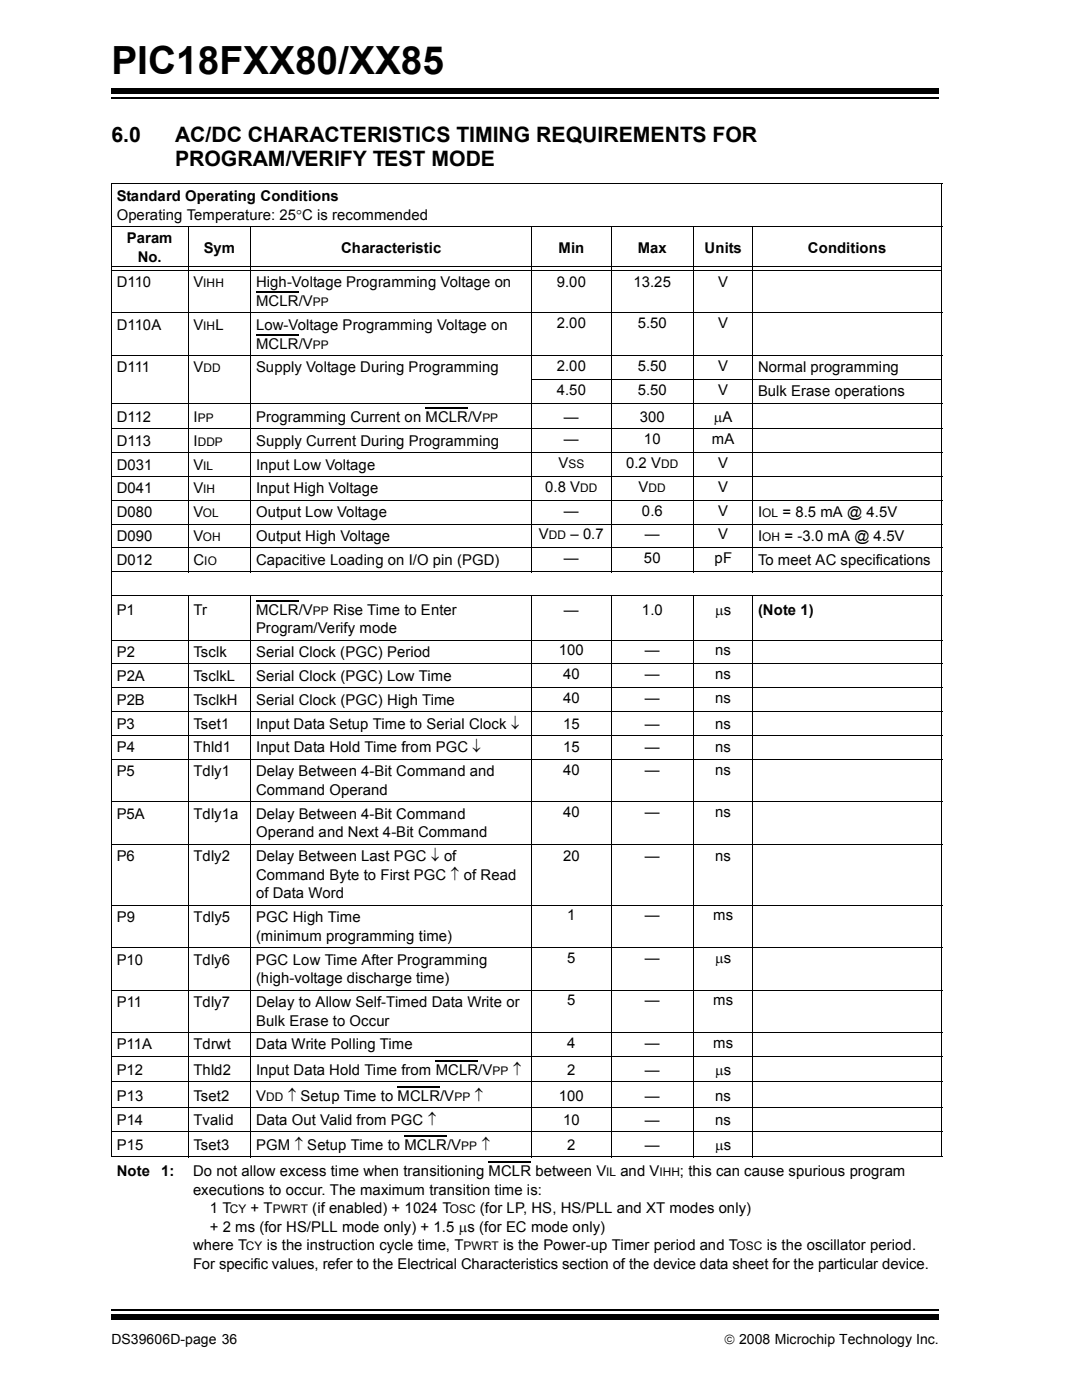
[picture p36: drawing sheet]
<svg xmlns="http://www.w3.org/2000/svg" width="216mm" height="279mm" viewBox="0 0 216 279" stroke-linecap="round" stroke-linejoin="round" font-family="sans-serif">
<defs><g id="words">
<text font-size="7.7" x="22.2" y="14.7">PIC18FXX80/XX85</text>
<g font-size="4.2">
<text x="22.2" y="28.3">6.0</text>
<text x="34.9" y="28.3">AC/DC CHARACTERISTICS TIMING REQUIREMENTS FOR</text>
<text x="34.9" y="33.2">PROGRAM/VERIFY TEST MODE</text>
</g>
<g font-size="3">
<text x="23.3" y="40.1">Standard Operating Conditions</text>
<text x="23.3" y="43.8">Operating Temperature: 25°C is recommended</text>
<text x="25.3" y="48.6">Param</text>
<text x="27.5" y="52.3">No.</text>
<text x="40.6" y="50.4">Sym</text>
<text x="68.1" y="50.4">Characteristic</text>
<text x="111.4" y="50.4">Min</text>
<text x="127.3" y="50.4">Max</text>
<text x="140.6" y="50.4">Units</text>
<text x="161.2" y="50.4">Conditions</text>
<text x="23.3" y="57.4">D110</text>
<text x="38.6" y="57.4">V</text>
<text x="51.1" y="57.4">High-Voltage Programming Voltage on</text>
<text x="111.1" y="57.4">9.00</text>
<text x="126.4" y="57.4">13.25</text>
<text x="143.3" y="57.4">V</text>
<text x="23.3" y="65.8">D110A</text>
<text x="38.6" y="65.8">V</text>
<text x="43" y="65.8">L</text>
<text x="51.1" y="65.8">Low-Voltage Programming Voltage on</text>
<text x="51.1" y="61.1">MCLR/V</text>
<text x="111.1" y="65.5">2.00</text>
<text x="127.3" y="65.5">5.50</text>
<text x="143.3" y="65.5">V</text>
<text x="51.1" y="69.6">MCLR/V</text>
<text x="23.3" y="74.3">D111</text>
<text x="38.6" y="74.3">V</text>
<text x="51.1" y="74.3">Supply Voltage During Programming</text>
<text x="111.1" y="74">2.00</text>
<text x="127.3" y="74">5.50</text>
<text x="143.3" y="74">V</text>
<text x="151.3" y="74.3">Normal programming</text>
<text x="111.1" y="78.8">4.50</text>
<text x="127.3" y="78.8">5.50</text>
<text x="143.3" y="78.8">V</text>
<text x="151.3" y="79.1">Bulk Erase operations</text>
<text x="23.3" y="89">D113</text>
<text x="23.3" y="84.2">D112</text>
<text x="38.6" y="89">I</text>
<text x="38.6" y="84.2">I</text>
<text x="51.1" y="84.2">Programming Current on MCLR/V</text>
<text x="51.1" y="89">Supply Current During Programming</text>
<text x="112.5" y="84.2">ó</text>
<text x="112.5" y="88.6">ó</text>
<text x="127.7" y="84.2">300</text>
<text x="128.5" y="88.6">10</text>
<text x="142" y="88.6">mA</text>
<text x="142.4" y="84.2">μA</text>
<text x="23.3" y="93.7">D031</text>
<text x="38.6" y="93.7">V</text>
<text x="51.1" y="93.7">Input Low Voltage</text>
<text x="111.4" y="93.4">V</text>
<text x="124.9" y="93.4">0.2 V</text>
<text x="143.3" y="93.4">V</text>
<text x="23.3" y="98.5">D041</text>
<text x="38.6" y="98.5">V</text>
<text x="51.1" y="98.5">Input High Voltage</text>
<text x="108.8" y="98.1">0.8 V</text>
<text x="127.4" y="98.1">V</text>
<text x="143.3" y="98.1">V</text>
<text x="23.3" y="103.3">D080</text>
<text x="38.6" y="103.3">V</text>
<text x="51.1" y="103.3">Output Low Voltage</text>
<text x="107.5" y="107.7">V</text>
<text x="112.5" y="102.9">ó</text>
<text x="113.8" y="107.7">ñ 0.7</text>
<text x="128.1" y="102.9">0.6</text>
<text x="128.7" y="107.7">ó</text>
<text x="143.3" y="102.9">V</text>
<text x="143.3" y="107.7">V</text>
<text x="151.3" y="103.3">I</text>
<text x="156.1" y="103.3">= 8.5 mA @ 4.5V</text>
<text x="23.3" y="108">D090</text>
<text x="23.3" y="112.8">D012</text>
<text x="38.6" y="108">V</text>
<text x="38.6" y="112.8">C</text>
<text x="51.1" y="108">Output High Voltage</text>
<text x="51.1" y="112.8">Capacitive Loading on I/O pin (PGD)</text>
<text x="112.5" y="112.5">ó</text>
<text x="128.5" y="112.5">50</text>
<text x="142.6" y="112.5">pF</text>
<text x="151.3" y="112.8">To meet AC specifications</text>
<text x="151.3" y="108">I</text>
<text x="156.5" y="108">= -3.0 mA @ 4.5V</text>
<text x="23.3" y="122.7">P1</text>
<text x="38.6" y="122.7">Tr</text>
<text x="51.1" y="122.7">MCLR/V</text>
<text x="66.5" y="122.7">Rise Time to Enter</text>
<text x="112.5" y="122.7">ó</text>
<text x="128.1" y="122.7">1.0</text>
<text x="142.7" y="122.7">μs</text>
<text x="151.3" y="122.7">(Note 1)</text>
<text x="23.3" y="131.1">P2</text>
<text x="38.6" y="131.1">Tsclk</text>
<text x="51.1" y="126.4">Program/Verify mode</text>
<text x="51.1" y="131.1">Serial Clock (PGC) Period</text>
<text x="111.5" y="130.8">100</text>
<text x="128.6" y="130.8">ó</text>
<text x="142.7" y="130.8">ns</text>
<text x="23.3" y="135.9">P2A</text>
<text x="38.6" y="135.9">TsclkL</text>
<text x="51.1" y="135.9">Serial Clock (PGC) Low Time</text>
<text x="112.4" y="135.5">40</text>
<text x="128.6" y="135.5">ó</text>
<text x="142.7" y="135.5">ns</text>
<text x="23.3" y="140.6">P2B</text>
<text x="38.6" y="140.6">TsclkH</text>
<text x="51.1" y="140.6">Serial Clock (PGC) High Time</text>
<text x="112.4" y="140.3">40</text>
<text x="128.6" y="140.3">ó</text>
<text x="142.7" y="140.3">ns</text>
<text x="23.3" y="145.4">P3</text>
<text x="38.6" y="145.4">Tset1</text>
<text x="51.1" y="145.4">Input Data Setup Time to Serial Clock ↓</text>
<text x="112.4" y="145.4">15</text>
<text x="128.7" y="145.4">ó</text>
<text x="142.7" y="145.4">ns</text>
<text x="23.3" y="150.2">P4</text>
<text x="23.3" y="155">P5</text>
<text x="38.6" y="155">Tdly1</text>
<text x="38.6" y="150.2">Thld1</text>
<text x="51.1" y="155">Delay Between 4-Bit Command and</text>
<text x="51.1" y="150.2">Input Data Hold Time from PGC ↓</text>
<text x="112.4" y="150.2">15</text>
<text x="112.4" y="154.6">40</text>
<text x="128.7" y="150.2">ó</text>
<text x="128.7" y="154.6">ó</text>
<text x="142.7" y="150.2">ns</text>
<text x="142.7" y="154.6">ns</text>
<text x="51.1" y="158.6">Command Operand</text>
<text x="23.3" y="163.4">P5A</text>
<text x="38.6" y="163.4">Tdly1a</text>
<text x="51.1" y="163.4">Delay Between 4-Bit Command</text>
<text x="51.1" y="167.1">Operand and Next 4-Bit Command</text>
<text x="112.4" y="163">40</text>
<text x="128.7" y="163">ó</text>
<text x="142.7" y="163">ns</text>
<text x="23.3" y="171.9">P6</text>
<text x="38.6" y="171.9">Tdly2</text>
<text x="51.1" y="171.9">Delay Between Last PGC ↓ of</text>
<text x="112.4" y="171.9">20</text>
<text x="128.7" y="171.9">ó</text>
<text x="142.7" y="171.9">ns</text>
<text x="51.1" y="175.6">Command Byte to First PGC ↑ of Read</text>
<text x="51.1" y="179.3">of Data Word</text>
<text x="23.3" y="184">P9</text>
<text x="38.6" y="184">Tdly5</text>
<text x="51.1" y="184">PGC High Time</text>
<text x="113.2" y="183.7">1</text>
<text x="128.7" y="183.7">ó</text>
<text x="142.3" y="183.7">ms</text>
<text x="51.1" y="187.8">(minimum programming time)</text>
<text x="23.3" y="192.5">P10</text>
<text x="38.6" y="192.5">Tdly6</text>
<text x="51.1" y="192.5">PGC Low Time After Programming</text>
<text x="51.1" y="196.2">(high-voltage discharge time)</text>
<text x="113.2" y="192.2">5</text>
<text x="128.7" y="192.2">ó</text>
<text x="142.7" y="192.2">μs</text>
<text x="23.3" y="201">P11</text>
<text x="38.6" y="201">Tdly7</text>
<text x="51.1" y="201">Delay to Allow Self-Timed Data Write or</text>
<text x="113.2" y="200.6">5</text>
<text x="128.6" y="200.6">ó</text>
<text x="142.3" y="200.6">ms</text>
<text x="23.3" y="209.4">P11A</text>
<text x="38.6" y="209.4">Tdrwt</text>
<text x="51.1" y="209.4">Data Write Polling Time</text>
<text x="51.1" y="204.7">Bulk Erase to Occur</text>
<text x="113.2" y="209.1">4</text>
<text x="128.6" y="209.1">ó</text>
<text x="142.3" y="209.1">ms</text>
<text x="23.3" y="214.6">P12</text>
<text x="38.6" y="214.6">Thld2</text>
<text x="51.1" y="214.6">Input Data Hold Time from MCLR/V</text>
<text x="102.3" y="214.6">↑</text>
<text x="113.2" y="214.6">2</text>
<text x="128.6" y="214.6">ó</text>
<text x="142.7" y="214.6">μs</text>
<text x="23.3" y="219.7">P13</text>
<text x="38.6" y="219.7">Tset2</text>
<text x="51.1" y="219.7">V</text>
<text x="57.4" y="219.7">↑ Setup Time to MCLR/V</text>
<text x="94.7" y="219.7">↑</text>
<text x="111.5" y="219.7">100</text>
<text x="128.6" y="219.7">ó</text>
<text x="142.7" y="219.7">ns</text>
<text x="23.3" y="224.4">P14</text>
<text x="38.6" y="224.4">Tvalid</text>
<text x="51.1" y="224.4">Data Out Valid from PGC ↑</text>
<text x="112.4" y="224.4">10</text>
<text x="128.6" y="224.4">ó</text>
<text x="142.7" y="224.4">ns</text>
<text x="23.3" y="229.5">P15</text>
<text x="38.6" y="229.5">Tset3</text>
<text x="51.1" y="229.5">PGM ↑ Setup Time to MCLR/V</text>
<text x="96.1" y="229.5">↑</text>
<text x="113.2" y="229.5">2</text>
<text x="128.6" y="229.5">ó</text>
<text x="142.7" y="229.5">μs</text>
<text x="23.3" y="234.7">Note</text>
<text x="32.2" y="234.7">1:</text>
<text x="38.5" y="234.7">Do not allow excess time when transitioning MCLR between V</text>
<text x="38.5" y="238.4">executions to occur. The maximum transition time is:</text>
<text x="123.8" y="234.7">and V</text>
<text x="135.7" y="234.7">; this can cause spurious program</text>
<text x="41.9" y="245.8">+ 2 ms (for HS/PLL mode only) + 1.5 μs (for EC mode only)</text>
<text x="41.9" y="242.1">1 T</text>
<text x="50" y="242.1">+ T</text>
<text x="62.3" y="242.1">(if enabled) + 1024 T</text>
<text x="95.8" y="242.1">(for LP, HS, HS/PLL and XT modes only)</text>
<text x="38.5" y="249.5">where T</text>
<text x="53.2" y="249.5">is the instruction cycle time, T</text>
<text x="100.4" y="249.5">is the Power-up Timer period and T</text>
<text x="153" y="249.5">is the oscillator period.</text>
<text x="38.5" y="253.2">For specific values, refer to the Electrical Characteristics section of the device data sheet for the particular device.</text>
</g>
<g font-size="2.8">
<text x="22.2" y="268.2">DS39606D-page 36</text>
<text x="144.5" y="268.2">© 2008 Microchip Technology Inc.</text>
</g>
<g font-size="2.4">
<text x="40.6" y="57.4">IHH</text>
<text x="40.6" y="65.8">IH</text>
<text x="62.4" y="61.1">PP</text>
<text x="62.4" y="69.6">PP</text>
<text x="40.6" y="74.3">DD</text>
<text x="39.5" y="84.2">PP</text>
<text x="39.5" y="89">DDP</text>
<text x="96.3" y="84.2">PP</text>
<text x="40.6" y="93.7">IL</text>
<text x="113.4" y="93.4">SS</text>
<text x="132" y="93.4">DD</text>
<text x="40.6" y="98.5">IH</text>
<text x="115.8" y="98.1">DD</text>
<text x="129.4" y="98.1">DD</text>
<text x="40.5" y="103.3">OL</text>
<text x="109.5" y="107.7">DD</text>
<text x="152.1" y="103.3">OL</text>
<text x="40.5" y="108">OH</text>
<text x="40.8" y="112.8">IO</text>
<text x="152.1" y="108">OH</text>
<text x="62.4" y="122.7">PP</text>
<text x="98.3" y="214.6">PP</text>
<text x="53.1" y="219.7">DD</text>
<text x="90.7" y="219.7">PP</text>
<text x="92" y="229.5">PP</text>
<text x="120.9" y="234.7">IL</text>
<text x="131.6" y="234.7">IHH</text>
<text x="45.8" y="242.1">CY</text>
<text x="54.4" y="242.1">PWRT</text>
<text x="89.7" y="242.1">OSC</text>
<text x="49" y="249.5">CY</text>
<text x="92.5" y="249.5">PWRT</text>
<text x="146.9" y="249.5">OSC</text>
</g>
</g></defs>
<path d="M22.2 19.6h165.1" fill="none" stroke="#000" stroke-width=".34"/>
<path d="M22.2 17.7h165.1v1.1h-165.1z" fill="#000"/>
<path d="M22.2 260.4h165.1v5.9h-165.1z" fill="#fff"/>
<path d="M22.2 261.4h165.1" fill="none" stroke="#000" stroke-width=".34"/>
<path d="M22.2 262.4h165.1v1.1h-165.1z" fill="#000"/>
<path d="M51.1 58.3h8.5M51.1 66.8h8.5M84.9 81.4h8.5M51.1 119.9h8.5M79.3 216.9h8.5M87 211.8h8.4M80.7 226.8h8.5M97.5 231.9h8.5" fill="none" stroke="#000" stroke-width=".21"/>
<g fill="none" stroke="#000" stroke-width=".2">
<path d="M22.1 36.7h165.9M22.2 36.8v194M187.9 36.8v194M22.1 45.2h165.9M22.3 53.2h165.5M22.3 54.1h165.5M37.5 45.1v69.1M50 45.1v69.1M106.1 45.1v69.1M121.9 45.1v69.1M138.4 45.1v69.1M150.2 45.1v69.1"/>
<path d="M22.1 62.5h165.9M22.1 70.9h165.9M106 75.7h82M22.1 80.4h165.9M22.1 85.6h165.9M22.1 90.3h165.9M22.1 95.1h165.9M22.1 99.8h165.9M22.1 104.6h165.9M22.1 109.4h165.9M22.1 114.1h165.9M22.1 118.9h165.9"/>
<path d="M37.5 118.8v112.2M50 118.8v112.2M106.1 118.8v112.2M121.9 118.8v112.2M138.4 118.8v112.2M150.2 118.8v112.2M22.1 127.7h165.9M22.1 132.5h165.9M22.1 137.3h165.9M22.1 142h165.9M22.1 146.8h165.9M22.1 151.5h165.9"/>
<path d="M22.1 160h165.9M22.1 168.5h165.9M22.1 180.7h165.9M22.1 189.1h165.9M22.1 197.6h165.9M22.1 206.1h165.9M22.1 210.8h165.9M22.1 215.9h165.9M22.1 221h165.9M22.1 225.8h165.9M22.1 230.9h165.9"/>
</g>
<use href="#words"/>
</svg>
